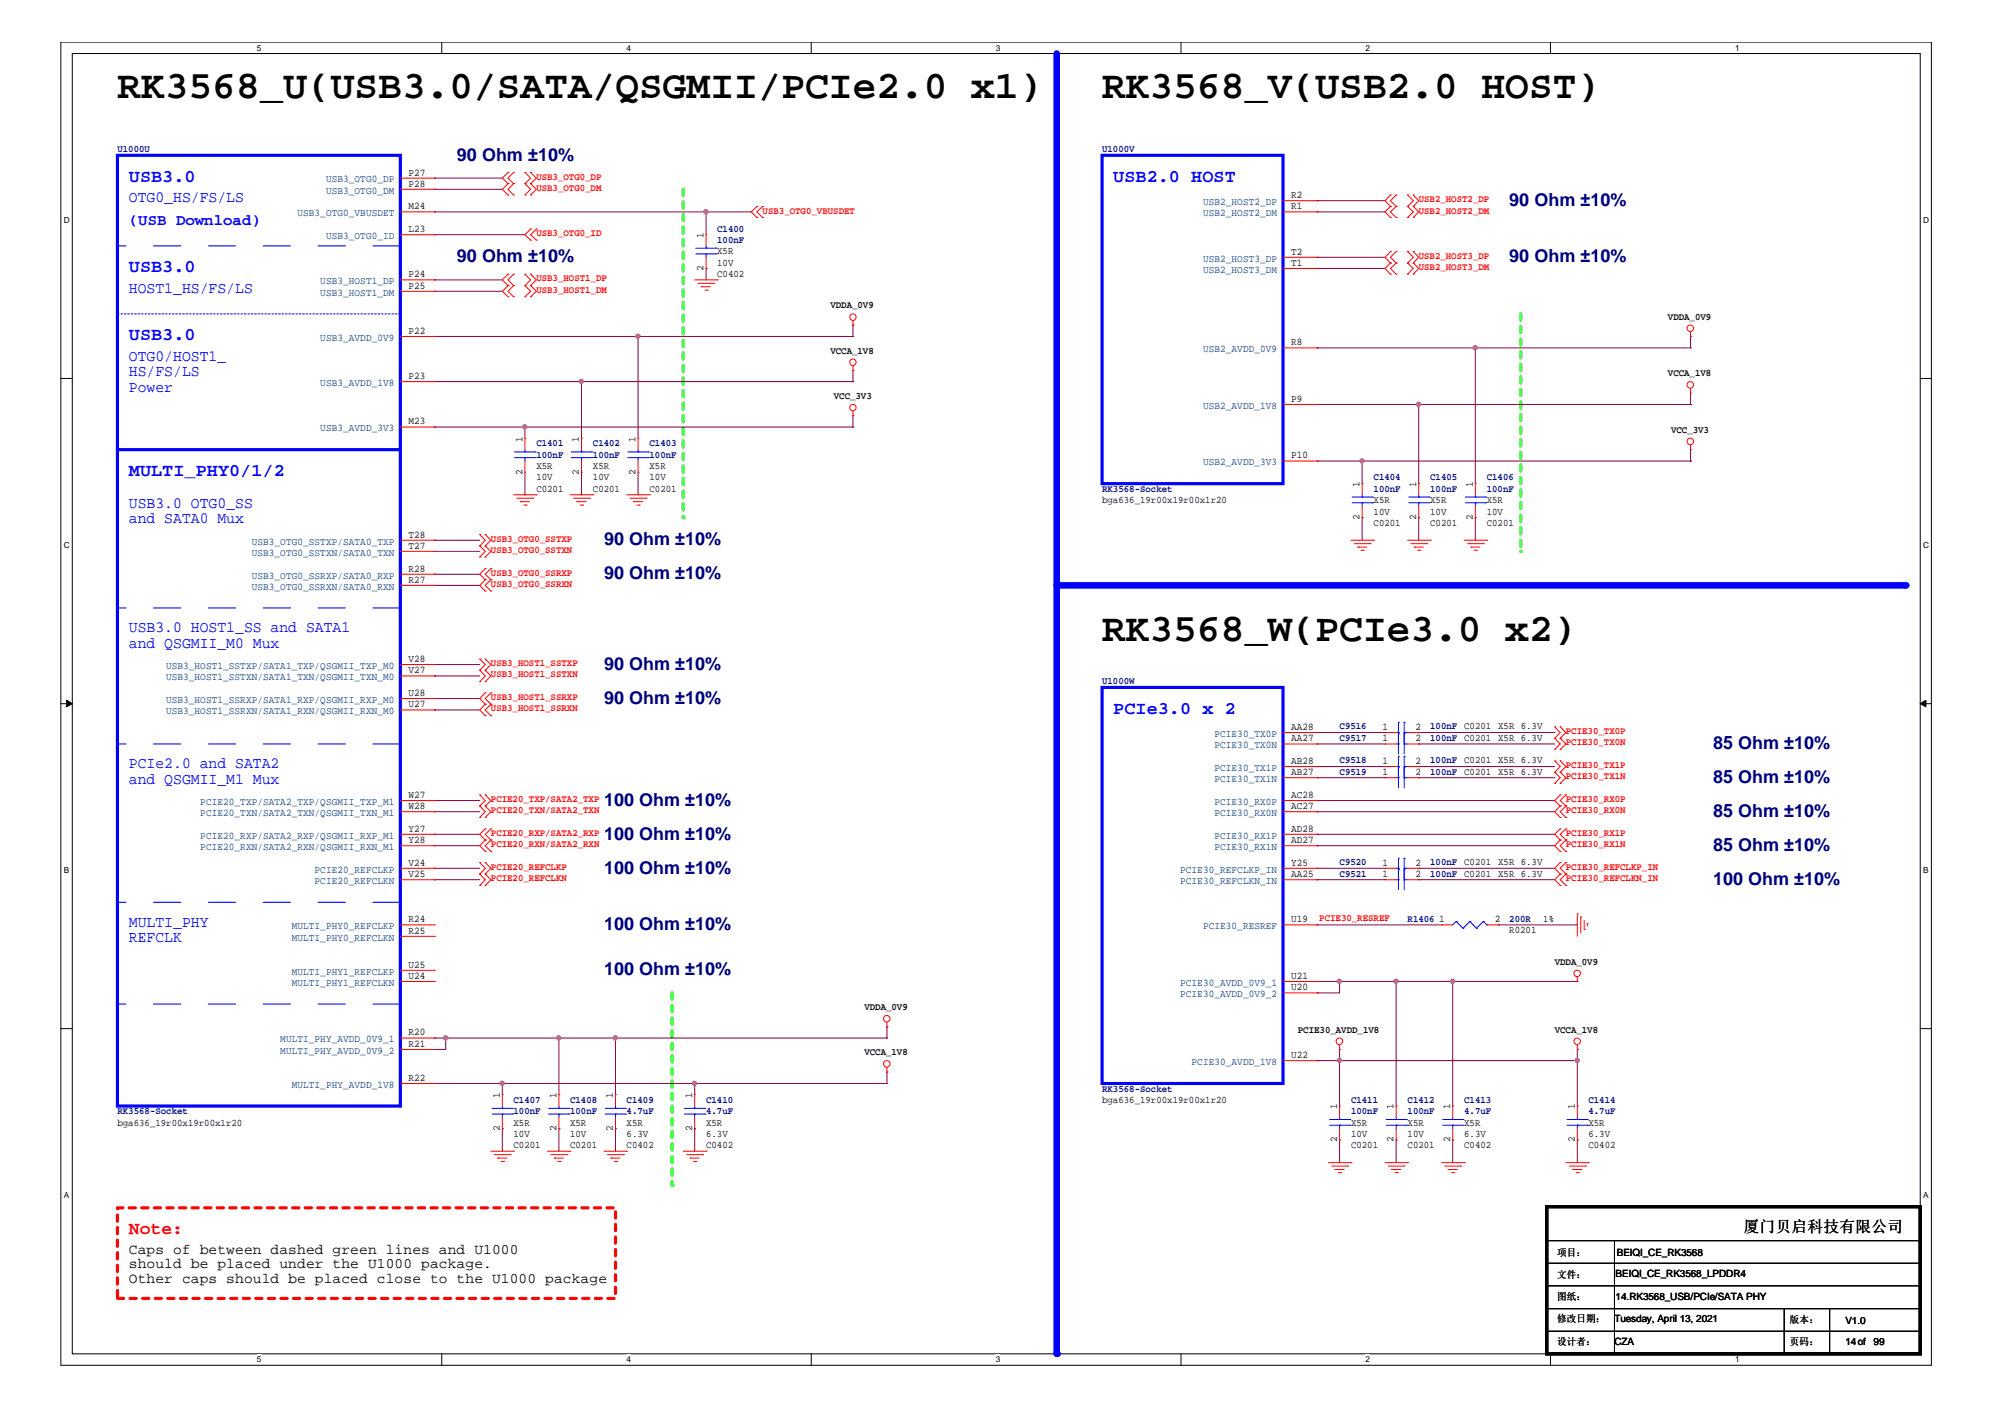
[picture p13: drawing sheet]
<svg xmlns="http://www.w3.org/2000/svg" width="297mm" height="210mm" viewBox="0 0 297 210" stroke-linecap="round" stroke-linejoin="round" font-family="sans-serif">
<defs><g id="words">
<g font-size="5.8">
<text x="17.4" y="14.6">RK3568_U(USB3.0/SATA/QSGMII/PCIe2.0 x1)</text>
<text x="163.3" y="14.6">RK3568_V(USB2.0 HOST)</text>
<text x="163.3" y="95">RK3568_W(PCIe3.0 x2)</text>
</g>
<g font-size="2.7" fill="#000080">
<text x="67.7" y="23.8">90 Ohm ±10%</text>
<text x="223.6" y="30.5">90 Ohm ±10%</text>
<text x="67.7" y="38.9">90 Ohm ±10%</text>
<text x="223.6" y="38.9">90 Ohm ±10%</text>
<text x="89.5" y="80.8">90 Ohm ±10%</text>
<text x="89.5" y="85.8">90 Ohm ±10%</text>
<text x="89.5" y="99.2">90 Ohm ±10%</text>
<text x="89.5" y="104.3">90 Ohm ±10%</text>
<text x="253.8" y="111">85 Ohm ±10%</text>
<text x="89.5" y="119.4">100 Ohm ±10%</text>
<text x="253.8" y="116">85 Ohm ±10%</text>
<text x="89.5" y="124.4">100 Ohm ±10%</text>
<text x="253.8" y="121">85 Ohm ±10%</text>
<text x="89.5" y="129.4">100 Ohm ±10%</text>
<text x="253.8" y="126">85 Ohm ±10%</text>
<text x="253.8" y="131.1">100 Ohm ±10%</text>
<text x="89.5" y="137.8">100 Ohm ±10%</text>
<text x="89.5" y="144.5">100 Ohm ±10%</text>
</g>
<g font-size="2.7" fill="#00f">
<text x="19.1" y="26.9">USB3.0</text>
<text x="164.9" y="26.9">USB2.0 HOST</text>
<text x="19.1" y="40.4">USB3.0</text>
<text x="19.1" y="50.4">USB3.0</text>
<text x="19.1" y="70.5">MULTI_PHY0/1/2</text>
<text x="164.9" y="105.7">PCIe3.0 x 2</text>
</g>
<text font-size="2.7" fill="#f00" x="19.1" y="182.9">Note:</text>
<g font-size="2.3" fill="#00f">
<text x="19.1" y="29.9">OTG0_HS/FS/LS</text>
<text x="19.1" y="33.3">(USB Download)</text>
<text x="19.1" y="43.4">HOST1_HS/FS/LS</text>
<text x="19.1" y="53.4">OTG0/HOST1_</text>
<text x="19.1" y="55.8">HS/FS/LS</text>
<text x="19.1" y="58.1">Power</text>
<text x="19.1" y="75.2">USB3.0 OTG0_SS</text>
<text x="19.1" y="77.5">and SATA0 Mux</text>
<text x="19.1" y="93.7">USB3.0 HOST1_SS and SATA1</text>
<text x="19.1" y="96">and QSGMII_M0 Mux</text>
<text x="19.1" y="113.8">PCIe2.0 and SATA2</text>
<text x="19.1" y="116.1">and QSGMII_M1 Mux</text>
<text x="19.1" y="137.3">MULTI_PHY</text>
<text x="19.1" y="139.6">REFCLK</text>
</g>
<text font-size="2.3" x="258.3" y="182.4">厦门贝启科技有限公司</text>
<g font-size="2.2">
<text x="19.1" y="185.7">Caps of between dashed green lines and U1000</text>
<text x="19.1" y="187.9">should be placed under the U1000 package.</text>
<text x="19.1" y="190">Other caps should be placed close to the U1000 package</text>
</g>
<g font-size="1.5" fill="#000080">
<text x="17.4" y="22.6">U1000U</text>
<text x="163.3" y="22.6">U1000V</text>
<text x="106.3" y="34.3">C1400</text>
<text x="106.3" y="36">100nF</text>
<text x="79.5" y="66.1">C1401</text>
<text x="79.5" y="67.8">100nF</text>
<text x="87.8" y="66.1">C1402</text>
<text x="87.8" y="67.8">100nF</text>
<text x="96.2" y="66.1">C1403</text>
<text x="96.2" y="67.8">100nF</text>
<text x="203.5" y="71.2">C1404</text>
<text x="211.9" y="71.2">C1405</text>
<text x="220.3" y="71.2">C1406</text>
<text x="163.3" y="72.9">RK3568-Socket</text>
<text x="203.5" y="72.9">100nF</text>
<text x="211.9" y="72.9">100nF</text>
<text x="220.3" y="72.9">100nF</text>
<text x="163.3" y="101.4">U1000W</text>
<text x="198.5" y="108">C9516</text>
<text x="198.5" y="109.7">C9517</text>
<text x="198.5" y="113.1">C9518</text>
<text x="211.9" y="108">100nF C0201 X5R 6.3V</text>
<text x="211.9" y="109.7">100nF C0201 X5R 6.3V</text>
<text x="211.9" y="113.1">100nF C0201 X5R 6.3V</text>
<text x="198.5" y="114.8">C9519</text>
<text x="211.9" y="114.8">100nF C0201 X5R 6.3V</text>
<text x="198.5" y="128.2">C9520</text>
<text x="198.5" y="129.9">C9521</text>
<text x="211.9" y="128.2">100nF C0201 X5R 6.3V</text>
<text x="211.9" y="129.9">100nF C0201 X5R 6.3V</text>
<text x="208.5" y="136.6">R1406</text>
<text x="223.6" y="136.6">200R</text>
<text x="163.3" y="161.7">RK3568-Socket</text>
<text x="17.4" y="165.1">RK3568-Socket</text>
<text x="76.1" y="163.4">C1407</text>
<text x="76.1" y="165.1">100nF</text>
<text x="84.5" y="163.4">C1408</text>
<text x="84.5" y="165.1">100nF</text>
<text x="92.8" y="163.4">C1409</text>
<text x="92.8" y="165.1">4.7uF</text>
<text x="104.6" y="163.4">C1410</text>
<text x="104.6" y="165.1">4.7uF</text>
<text x="200.2" y="163.4">C1411</text>
<text x="200.2" y="165.1">100nF</text>
<text x="208.5" y="163.4">C1412</text>
<text x="208.5" y="165.1">100nF</text>
<text x="216.9" y="163.4">C1413</text>
<text x="216.9" y="165.1">4.7uF</text>
<text x="235.3" y="163.4">C1414</text>
<text x="235.3" y="165.1">4.7uF</text>
</g>
<g font-size="1.5" fill="#004080">
<text x="48.3" y="27">USB3_OTG0_DP</text>
<text x="48.3" y="28.7">USB3_OTG0_DM</text>
<text x="44.1" y="32">USB3_OTG0_VBUSDET</text>
<text x="48.3" y="35.4">USB3_OTG0_ID</text>
<text x="178.2" y="30.4">USB2_HOST2_DP</text>
<text x="178.2" y="32">USB2_HOST2_DM</text>
<text x="178.2" y="38.7">USB2_HOST3_DP</text>
<text x="178.2" y="40.4">USB2_HOST3_DM</text>
<text x="47.5" y="42.1">USB3_HOST1_DP</text>
<text x="47.5" y="43.8">USB3_HOST1_DM</text>
<text x="47.5" y="50.5">USB3_AVDD_0V9</text>
<text x="178.2" y="52.2">USB2_AVDD_0V9</text>
<text x="47.5" y="57.2">USB3_AVDD_1V8</text>
<text x="47.5" y="63.9">USB3_AVDD_3V3</text>
<text x="178.2" y="60.6">USB2_AVDD_1V8</text>
<text x="178.2" y="68.9">USB2_AVDD_3V3</text>
<text x="37.3" y="80.7">USB3_OTG0_SSTXP/SATA0_TXP</text>
<text x="37.3" y="82.3">USB3_OTG0_SSTXN/SATA0_TXN</text>
<text x="37.3" y="85.7">USB3_OTG0_SSRXP/SATA0_RXP</text>
<text x="37.3" y="87.3">USB3_OTG0_SSRXN/SATA0_RXN</text>
<text x="24.6" y="99.1">USB3_HOST1_SSTXP/SATA1_TXP/QSGMII_TXP_M0</text>
<text x="24.6" y="100.8">USB3_HOST1_SSTXN/SATA1_TXN/QSGMII_TXN_M0</text>
<text x="24.6" y="104.1">USB3_HOST1_SSRXP/SATA1_RXP/QSGMII_RXP_M0</text>
<text x="24.6" y="105.8">USB3_HOST1_SSRXN/SATA1_RXN/QSGMII_RXN_M0</text>
<text x="179.9" y="109.1">PCIE30_TX0P</text>
<text x="179.9" y="110.8">PCIE30_TX0N</text>
<text x="29.7" y="119.2">PCIE20_TXP/SATA2_TXP/QSGMII_TXP_M1</text>
<text x="179.9" y="114.2">PCIE30_TX1P</text>
<text x="179.9" y="115.8">PCIE30_TX1N</text>
<text x="179.9" y="119.2">PCIE30_RX0P</text>
<text x="29.7" y="120.9">PCIE20_TXN/SATA2_TXN/QSGMII_TXN_M1</text>
<text x="29.7" y="124.2">PCIE20_RXP/SATA2_RXP/QSGMII_RXP_M1</text>
<text x="29.7" y="125.9">PCIE20_RXN/SATA2_RXN/QSGMII_RXN_M1</text>
<text x="179.9" y="120.9">PCIE30_RX0N</text>
<text x="179.9" y="124.2">PCIE30_RX1P</text>
<text x="179.9" y="125.9">PCIE30_RX1N</text>
<text x="46.6" y="129.3">PCIE20_REFCLKP</text>
<text x="46.6" y="131">PCIE20_REFCLKN</text>
<text x="174.8" y="129.3">PCIE30_REFCLKP_IN</text>
<text x="174.8" y="131">PCIE30_REFCLKN_IN</text>
<text x="43.2" y="137.6">MULTI_PHY0_REFCLKP</text>
<text x="178.2" y="137.6">PCIE30_RESREF</text>
<text x="43.2" y="139.3">MULTI_PHY0_REFCLKN</text>
<text x="43.2" y="144.4">MULTI_PHY1_REFCLKP</text>
<text x="43.2" y="146">MULTI_PHY1_REFCLKN</text>
<text x="174.8" y="146">PCIE30_AVDD_0V9_1</text>
<text x="174.8" y="147.7">PCIE30_AVDD_0V9_2</text>
<text x="41.5" y="154.4">MULTI_PHY_AVDD_0V9_1</text>
<text x="41.5" y="156.1">MULTI_PHY_AVDD_0V9_2</text>
<text x="43.2" y="161.1">MULTI_PHY_AVDD_1V8</text>
<text x="176.5" y="157.7">PCIE30_AVDD_1V8</text>
</g>
<g font-size="1.5">
<text x="60.5" y="26">P27</text>
<text x="60.5" y="27.7">P28</text>
<text x="191.3" y="29.4">R2</text>
<text x="60.5" y="31">M24</text>
<text x="60.5" y="34.4">L23</text>
<text x="104.2" y="35.2" transform="rotate(-90 104.2 35.2)">1</text>
<text x="191.3" y="31">R1</text>
<text x="60.5" y="41.1">P24</text>
<text x="104.2" y="40.1" transform="rotate(-90 104.2 40.1)">2</text>
<text x="106.3" y="41">C0402</text>
<text x="106.3" y="37.6">X5R</text>
<text x="106.3" y="39.3">10V</text>
<text x="191.3" y="37.7">T2</text>
<text x="191.3" y="39.4">T1</text>
<text x="60.5" y="42.8">P25</text>
<text x="123" y="45.7">VDDA_0V9</text>
<text x="247.1" y="47.4">VDDA_0V9</text>
<text x="60.5" y="49.5">P22</text>
<text x="123" y="52.4">VCCA_1V8</text>
<text x="191.3" y="51.2">R8</text>
<text x="60.5" y="56.1">P23</text>
<text x="123.5" y="59.1">VCC_3V3</text>
<text x="191.3" y="59.5">P9</text>
<text x="247.1" y="55.8">VCCA_1V8</text>
<text x="60.5" y="62.9">M23</text>
<text x="77.4" y="65.4" transform="rotate(-90 77.4 65.4)">1</text>
<text x="85.8" y="65.4" transform="rotate(-90 85.8 65.4)">1</text>
<text x="94.1" y="65.4" transform="rotate(-90 94.1 65.4)">1</text>
<text x="247.6" y="64.1">VCC_3V3</text>
<text x="77.4" y="70.3" transform="rotate(-90 77.4 70.3)">2</text>
<text x="79.5" y="69.5">X5R</text>
<text x="79.5" y="71.2">10V</text>
<text x="85.8" y="70.3" transform="rotate(-90 85.8 70.3)">2</text>
<text x="87.8" y="69.5">X5R</text>
<text x="87.8" y="71.2">10V</text>
<text x="94.1" y="70.3" transform="rotate(-90 94.1 70.3)">2</text>
<text x="96.2" y="69.5">X5R</text>
<text x="96.2" y="71.2">10V</text>
<text x="191.3" y="67.9">P10</text>
<text x="79.5" y="72.9">C0201</text>
<text x="87.8" y="72.9">C0201</text>
<text x="96.2" y="72.9">C0201</text>
<text x="163.3" y="74.5">bga636_19r00x19r00x1r20</text>
<text x="201.4" y="77" transform="rotate(-90 201.4 77)">2</text>
<text x="201.4" y="72.1" transform="rotate(-90 201.4 72.1)">1</text>
<text x="203.5" y="77.9">C0201</text>
<text x="203.5" y="74.5">X5R</text>
<text x="203.5" y="76.2">10V</text>
<text x="209.8" y="77" transform="rotate(-90 209.8 77)">2</text>
<text x="209.8" y="72.1" transform="rotate(-90 209.8 72.1)">1</text>
<text x="211.9" y="77.9">C0201</text>
<text x="211.9" y="74.5">X5R</text>
<text x="211.9" y="76.2">10V</text>
<text x="218.2" y="77" transform="rotate(-90 218.2 77)">2</text>
<text x="218.2" y="72.1" transform="rotate(-90 218.2 72.1)">1</text>
<text x="220.3" y="77.9">C0201</text>
<text x="220.3" y="74.5">X5R</text>
<text x="220.3" y="76.2">10V</text>
<text x="60.5" y="79.6">T28</text>
<text x="60.5" y="81.3">T27</text>
<text x="60.5" y="84.7">R28</text>
<text x="60.5" y="86.3">R27</text>
<text x="60.5" y="98.1">V28</text>
<text x="60.5" y="99.8">V27</text>
<text x="60.5" y="103.1">U28</text>
<text x="60.5" y="104.8">U27</text>
<text x="191.3" y="108.1">AA28</text>
<text x="191.3" y="109.8">AA27</text>
<text x="191.3" y="113.2">AB28</text>
<text x="204.8" y="108.1">1</text>
<text x="204.8" y="109.8">1</text>
<text x="204.8" y="113.2">1</text>
<text x="209.7" y="108.1">2</text>
<text x="209.7" y="109.8">2</text>
<text x="209.7" y="113.2">2</text>
<text x="60.5" y="118.2">W27</text>
<text x="60.5" y="119.9">W28</text>
<text x="191.3" y="114.8">AB27</text>
<text x="191.3" y="118.2">AC28</text>
<text x="191.3" y="119.9">AC27</text>
<text x="204.8" y="114.8">1</text>
<text x="209.7" y="114.8">2</text>
<text x="60.5" y="123.2">Y27</text>
<text x="60.5" y="124.9">Y28</text>
<text x="191.3" y="123.2">AD28</text>
<text x="191.3" y="124.9">AD27</text>
<text x="60.5" y="128.2">V24</text>
<text x="60.5" y="129.9">V25</text>
<text x="191.3" y="128.2">Y25</text>
<text x="191.3" y="129.9">AA25</text>
<text x="204.8" y="128.2">1</text>
<text x="204.8" y="129.9">1</text>
<text x="209.7" y="128.2">2</text>
<text x="209.7" y="129.9">2</text>
<text x="60.5" y="136.6">R24</text>
<text x="191.3" y="136.6">U19</text>
<text x="213.2" y="136.6">1</text>
<text x="221.4" y="136.6">2</text>
<text x="228.6" y="136.6">1%</text>
<text x="60.5" y="138.3">R25</text>
<text x="60.5" y="143.4">U25</text>
<text x="223.6" y="138.2">R0201</text>
<text x="230.3" y="142.9">VDDA_0V9</text>
<text x="60.5" y="145">U24</text>
<text x="128.1" y="149.6">VDDA_0V9</text>
<text x="191.3" y="145">U21</text>
<text x="191.3" y="146.7">U20</text>
<text x="60.5" y="155.1">R21</text>
<text x="60.5" y="153.4">R20</text>
<text x="192.3" y="153">PCIE30_AVDD_1V8</text>
<text x="230.3" y="153">VCCA_1V8</text>
<text x="60.5" y="160.1">R22</text>
<text x="128.1" y="156.4">VCCA_1V8</text>
<text x="191.3" y="156.7">U22</text>
<text x="17.4" y="166.7">bga636_19r00x19r00x1r20</text>
<text x="74" y="167.5" transform="rotate(-90 74 167.5)">2</text>
<text x="74" y="162.7" transform="rotate(-90 74 162.7)">1</text>
<text x="76.1" y="166.7">X5R</text>
<text x="82.4" y="167.5" transform="rotate(-90 82.4 167.5)">2</text>
<text x="82.4" y="162.7" transform="rotate(-90 82.4 162.7)">1</text>
<text x="84.5" y="166.7">X5R</text>
<text x="90.8" y="167.5" transform="rotate(-90 90.8 167.5)">2</text>
<text x="90.8" y="162.7" transform="rotate(-90 90.8 162.7)">1</text>
<text x="92.8" y="166.7">X5R</text>
<text x="102.5" y="167.5" transform="rotate(-90 102.5 167.5)">2</text>
<text x="102.5" y="162.7" transform="rotate(-90 102.5 162.7)">1</text>
<text x="104.6" y="166.7">X5R</text>
<text x="163.3" y="163.4">bga636_19r00x19r00x1r20</text>
<text x="198.1" y="164.3" transform="rotate(-90 198.1 164.3)">1</text>
<text x="200.2" y="166.7">X5R</text>
<text x="206.5" y="164.3" transform="rotate(-90 206.5 164.3)">1</text>
<text x="208.5" y="166.7">X5R</text>
<text x="214.8" y="164.3" transform="rotate(-90 214.8 164.3)">1</text>
<text x="216.9" y="166.7">X5R</text>
<text x="233.3" y="164.3" transform="rotate(-90 233.3 164.3)">1</text>
<text x="235.3" y="166.7">X5R</text>
<text x="76.1" y="170.1">C0201</text>
<text x="76.1" y="168.4">10V</text>
<text x="84.5" y="170.1">C0201</text>
<text x="84.5" y="168.4">10V</text>
<text x="92.8" y="170.1">C0402</text>
<text x="92.8" y="168.4">6.3V</text>
<text x="104.6" y="170.1">C0402</text>
<text x="104.6" y="168.4">6.3V</text>
<text x="198.1" y="169.2" transform="rotate(-90 198.1 169.2)">2</text>
<text x="200.2" y="170.1">C0201</text>
<text x="200.2" y="168.4">10V</text>
<text x="206.5" y="169.2" transform="rotate(-90 206.5 169.2)">2</text>
<text x="208.5" y="170.1">C0201</text>
<text x="208.5" y="168.4">10V</text>
<text x="214.8" y="169.2" transform="rotate(-90 214.8 169.2)">2</text>
<text x="216.9" y="170.1">C0402</text>
<text x="216.9" y="168.4">6.3V</text>
<text x="233.3" y="169.2" transform="rotate(-90 233.3 169.2)">2</text>
<text x="235.3" y="170.1">C0402</text>
<text x="235.3" y="168.4">6.3V</text>
<text x="230.7" y="186">项目：</text>
<text x="239.5" y="186">BEIQI_CE_RK3568</text>
<text x="230.7" y="189.3">文件：</text>
<text x="239.4" y="189.2">BEIQI_CE_RK3568_LPDDR4</text>
<text x="230.7" y="195.8">修改日期：</text>
<text x="230.7" y="192.5">图纸：</text>
<text x="239.2" y="195.8">Tuesday, April 13, 2021</text>
<text x="239.4" y="192.5">14.RK3568_USB/PCIe/SATA PHY</text>
<text x="265.2" y="196">版本：</text>
<text x="273.4" y="196.2">V1.0</text>
<text x="230.7" y="199.2">设计者：</text>
<text x="239.2" y="199.2">CZA</text>
<text x="265.2" y="199.2">页码：</text>
<text x="273.4" y="199.2">14of</text>
<text x="277.6" y="199.2">99</text>
</g>
<g font-size="1.5" fill="#f00">
<text x="79.5" y="26.6">USB3_OTG0_DP</text>
<text x="79.5" y="28.3">USB3_OTG0_DM</text>
<text x="210.2" y="29.9">USB2_HOST2_DP</text>
<text x="79.5" y="35">USB3_OTG0_ID</text>
<text x="113" y="31.6">USB3_OTG0_VBUSDET</text>
<text x="210.2" y="31.6">USB2_HOST2_DM</text>
<text x="79.5" y="41.7">USB3_HOST1_DP</text>
<text x="210.2" y="38.3">USB2_HOST3_DP</text>
<text x="210.2" y="40">USB2_HOST3_DM</text>
<text x="79.5" y="43.4">USB3_HOST1_DM</text>
<text x="72.7" y="80.2">USB3_OTG0_SSTXP</text>
<text x="72.7" y="81.9">USB3_OTG0_SSTXN</text>
<text x="72.7" y="85.3">USB3_OTG0_SSRXP</text>
<text x="72.7" y="86.9">USB3_OTG0_SSRXN</text>
<text x="72.7" y="98.7">USB3_HOST1_SSTXP</text>
<text x="72.7" y="100.3">USB3_HOST1_SSTXN</text>
<text x="72.7" y="103.7">USB3_HOST1_SSRXP</text>
<text x="72.7" y="105.4">USB3_HOST1_SSRXN</text>
<text x="232" y="108.7">PCIE30_TX0P</text>
<text x="232" y="110.4">PCIE30_TX0N</text>
<text x="232" y="113.8">PCIE30_TX1P</text>
<text x="72.7" y="118.8">PCIE20_TXP/SATA2_TXP</text>
<text x="232" y="115.5">PCIE30_TX1N</text>
<text x="232" y="118.8">PCIE30_RX0P</text>
<text x="72.7" y="120.5">PCIE20_TXN/SATA2_TXN</text>
<text x="72.7" y="123.8">PCIE20_RXP/SATA2_RXP</text>
<text x="72.7" y="125.5">PCIE20_RXN/SATA2_RXN</text>
<text x="232" y="120.5">PCIE30_RX0N</text>
<text x="232" y="123.8">PCIE30_RX1P</text>
<text x="232" y="125.5">PCIE30_RX1N</text>
<text x="72.7" y="128.8">PCIE20_REFCLKP</text>
<text x="72.7" y="130.5">PCIE20_REFCLKN</text>
<text x="232" y="128.8">PCIE30_REFCLKP_IN</text>
<text x="232" y="130.5">PCIE30_REFCLKN_IN</text>
<text x="195.5" y="136.5">PCIE30_RESREF</text>
</g>
<g font-size="1.2">
<text x="38.1" y="7.5">5</text>
<text x="92.8" y="7.5">4</text>
<text x="147.5" y="7.5">3</text>
<text x="202.3" y="7.5">2</text>
<text x="257" y="7.5">1</text>
<text x="9.4" y="33.1">D</text>
<text x="284.9" y="33.1">D</text>
<text x="9.4" y="81.2">C</text>
<text x="284.9" y="81.2">C</text>
<text x="9.4" y="129.4">B</text>
<text x="284.9" y="129.4">B</text>
<text x="9.4" y="177.5">A</text>
<text x="284.9" y="177.5">A</text>
<text x="38.1" y="201.8">5</text>
<text x="92.8" y="201.8">4</text>
<text x="147.5" y="201.8">3</text>
<text x="202.3" y="201.8">2</text>
<text x="257" y="201.8">1</text>
</g>
</g></defs>
<path d="M9 6.2h277.1v196h-277.1zM10.7 7.9h273.8v192.6h-273.8z" fill="none" stroke="#000" stroke-width=".15"/>
<g fill="#fff">
<path d="M38.1 6.4h.6v1.4h-.6z"/>
<path d="M38.1 200.7h.6v1.4h-.6z"/>
</g>
<path d="M65.4 6.2v1.7M65.4 200.5v1.7" fill="none" stroke="#000" stroke-width=".15"/>
<g fill="#fff">
<path d="M92.8 6.4h.6v1.4h-.6z"/>
<path d="M92.8 200.7h.6v1.4h-.6z"/>
</g>
<path d="M120.2 6.2v1.7M120.2 200.5v1.7" fill="none" stroke="#000" stroke-width=".15"/>
<g fill="#fff">
<path d="M147.5 6.4h.7v1.4h-.7z"/>
<path d="M147.5 200.7h.7v1.4h-.7z"/>
</g>
<path d="M175 6.2v1.7M175 200.5v1.7" fill="none" stroke="#000" stroke-width=".15"/>
<g fill="#fff">
<path d="M202.3 6.4h.6v1.4h-.6z"/>
<path d="M202.3 200.7h.6v1.4h-.6z"/>
</g>
<path d="M229.7 6.2v1.7M229.7 200.5v1.7" fill="none" stroke="#000" stroke-width=".15"/>
<g fill="#fff">
<path d="M257 6.4h.7v1.4h-.7z"/>
<path d="M257 200.7h.7v1.4h-.7z"/>
<path d="M9.4 31.9h.9v1.4h-.9z"/>
<path d="M284.9 31.9h.9v1.4h-.9z"/>
<path d="M9.4 80.1h.9v1.4h-.9z"/>
<path d="M284.9 80.1h.9v1.4h-.9z"/>
</g>
<path d="M9 56.1h1.7M284.5 56.1h1.7" fill="none" stroke="#000" stroke-width=".15"/>
<g fill="#fff">
<path d="M9.4 128.2h.8v1.4h-.8z"/>
<path d="M284.9 128.2h.8v1.4h-.8z"/>
</g>
<path d="M9 104.2h1.7M284.5 104.2h1.7" fill="none" stroke="#000" stroke-width=".15"/>
<g fill="#000" stroke="#000" stroke-width=".15">
<path d="M9.9 103.7l.8 .5-.8 .5z" fill-rule="evenodd"/>
<path d="M284.5 104.2l.8-.5v1z" fill-rule="evenodd"/>
</g>
<g fill="#fff">
<path d="M9.4 176.4h.8v1.4h-.8z"/>
<path d="M284.9 176.4h.8v1.4h-.8z"/>
</g>
<path d="M9 152.4h1.7M284.5 152.4h1.7" fill="none" stroke="#000" stroke-width=".15"/>
<path d="M156.5 7.9v192.6" fill="none" stroke="#00f" stroke-width=".97"/>
<circle cx="156.5" cy="200.5" r=".49" fill="#00f"/>
<path d="M156.5 86.7h125.8" fill="none" stroke="#00f" stroke-width=".97"/>
<circle cx="282.3" cy="86.7" r=".49" fill="#00f"/>
<path d="M101.2 28v48.7" fill="none" stroke="#0f0" stroke-width=".47" stroke-dasharray=".9 .9"/>
<circle cx="101.2" cy="76.7" r=".23" fill="#0f0" stroke-dasharray=".9 .9"/>
<path d="M99.6 147.1v28.5" fill="none" stroke="#0f0" stroke-width=".47" stroke-dasharray=".9 .9"/>
<circle cx="99.6" cy="175.6" r=".23" fill="#0f0" stroke-dasharray=".9 .9"/>
<path d="M225.3 46.5v35.2" fill="none" stroke="#0f0" stroke-width=".47" stroke-dasharray=".9 .9"/>
<circle cx="225.3" cy="81.7" r=".23" fill="#0f0" stroke-dasharray=".9 .9"/>
<path d="M17.4 178.9h73.8v13.4h-73.8z" fill="none" stroke="#f00" stroke-width=".47" stroke-dasharray=".9 .9"/>
<g fill="none" stroke="#800040" stroke-width=".15">
<path d="M64.3 26.4h.1M64.3 28h.1M64.3 31.4h.1M64.3 34.8h.1M64.3 26.4h10.1M64.3 28h10.1M64.3 31.4h47M64.3 34.8h13.5M104.6 31.4h.1M104.6 39.8h.1M104.6 31.4v3.4M104.6 39.8v1.7"/>
<path d="M195.1 29.7h.1M195.1 31.4h.1M195.1 38.1h.1M195.1 39.8h.1M195.1 31.4h10.1M195.1 29.7h10.1M195.1 38.1h10.1M195.1 39.8h10.1M64.3 43.2h.1M64.3 41.5h.1M64.3 56.5h.1M64.3 49.8h.1"/>
<path d="M64.3 43.2h10.1M64.3 41.5h10.1M64.3 56.5h62.1M64.3 49.8h62.1M86.1 56.5h.1M86.1 56.5v8.4M94.5 49.8h.1M94.5 49.8v15.1M126.4 56.5h.1M126.4 49.8h.1M126.4 48.1h.1M126.4 54.9h.1"/>
<path d="M126.4 48.1v1.7M126.4 54.9v1.6M195.1 59.9h.1M195.1 51.5h.1M195.1 59.9h55.3M195.1 51.5h55.3M210.2 59.9h.1M210.2 59.9v11.7M218.6 51.5h.1M218.6 51.5v20.1M250.4 59.9h.1M250.4 51.5h.1"/>
<path d="M250.4 49.8h.1M250.4 49.8v1.7M250.4 58.2v1.7M64.3 63.3h.1M64.3 63.3h62.1M77.8 63.3h.1M77.8 73.3h.1M77.8 63.3v1.6M77.8 69.9v3.4M86.1 73.3h.1M86.1 69.9v3.4M94.5 73.3h.1"/>
<path d="M94.5 69.9v3.4M126.4 63.3h.1M126.4 61.6h.1M126.4 61.6v1.7M195.1 68.3h.1M195.1 68.3h55.3M201.8 68.3h.1M201.8 76.7h.1M201.8 68.3v3.3M201.8 76.7v3.3M210.2 76.7h.1M210.2 76.7v3.3"/>
<path d="M218.6 76.7h.1M218.6 76.7v3.3M250.4 68.3h.1M250.4 66.6v1.7M64.3 80h.1M64.3 81.7h.1M64.3 85.1h.1M64.3 86.7h.1M64.3 98.4h.1M64.3 80h6.8M64.3 81.7h6.8M64.3 85.1h6.8"/>
<path d="M64.3 86.7h6.8M64.3 98.4h6.8M64.3 100.1h.1M64.3 103.5h.1M64.3 105.2h.1M64.3 118.6h.1M64.3 118.6h6.8M64.3 100.1h6.8M64.3 103.5h6.8M64.3 105.2h6.8M195.1 118.6h.1M195.1 108.5h.1"/>
<path d="M195.1 110.2h.1M195.1 113.6h.1M195.1 115.2h.1M195.1 118.6h35.2M195.1 108.5h10.1M195.1 110.2h10.1M195.1 113.6h10.1M195.1 115.2h10.1M210.2 108.5h.1M210.2 110.2h.1M210.2 113.6h.1M210.2 115.2h.1"/>
<path d="M210.2 108.5h20.1M210.2 110.2h20.1M210.2 113.6h20.1M210.2 115.2h20.1M64.3 120.2h.1M64.3 123.6h.1M64.3 125.3h.1M64.3 128.6h.1M64.3 130.3h.1M64.3 120.2h6.8M64.3 123.6h6.8M64.3 125.3h6.8"/>
<path d="M64.3 128.6h6.8M64.3 130.3h6.8M195.1 120.2h.1M195.1 123.6h.1M195.1 125.3h.1M195.1 137h.1M195.1 128.6h.1M195.1 130.3h.1M195.1 120.2h35.2M195.1 123.6h35.2M195.1 125.3h35.2M195.1 137h18.5"/>
<path d="M195.1 128.6h10.1M195.1 130.3h10.1M210.2 128.6h.1M210.2 130.3h.1M210.2 128.6h20.1M210.2 130.3h20.1M222 137h.1M222 137h11.7M64.3 153.8h.1M64.3 155.5h.1M64.3 153.8h67.1M66 153.8h.1"/>
<path d="M66 153.8v1.7h-1.7M82.8 153.8h.1M82.8 153.8v8.4M91.2 153.8h.1M91.2 153.8v8.4M131.4 153.8h.1M131.4 152.1h.1M131.4 158.8h.1M131.4 152.1v1.7M131.4 158.8v1.7M195.1 157.1h.1M195.1 145.4h.1"/>
<path d="M195.1 147.1h.1M195.1 157.1h38.6M195.1 145.4h38.6M198.5 145.4h.1M198.5 155.5h.1M198.5 157.1h.1M198.5 145.4v1.7h-3.4M198.5 155.5v8.3M206.8 145.4h.1M206.8 145.4v18.4M215.2 145.4h.1M215.2 145.4v18.4"/>
<path d="M233.7 155.5h.1M233.7 157.1h.1M233.7 155.5v8.3M64.3 160.5h.1M64.3 160.5h67.1M74.4 160.5h.1M74.4 167.2h.1M74.4 160.5v1.7M74.4 167.2v3.3M82.8 167.2h.1M82.8 167.2v3.3M91.2 167.2h.1"/>
<path d="M91.2 167.2v3.3M102.9 160.5h.1M102.9 167.2h.1M102.9 160.5v1.7M102.9 167.2v3.3M131.4 160.5h.1M198.5 168.9h.1M198.5 168.9v3.3M206.8 168.9h.1M206.8 168.9v3.3M215.2 168.9h.1M215.2 168.9v3.3"/>
<path d="M233.7 168.9h.1M233.7 168.9v3.3"/>
</g>
<g fill="#f0f" stroke="#f0f" stroke-width=".15">
<circle cx="82.8" cy="153.7" r=".32"/>
<circle cx="91.2" cy="153.7" r=".32"/>
<circle cx="104.6" cy="31.4" r=".32"/>
<circle cx="74.4" cy="160.5" r=".32"/>
<circle cx="102.9" cy="160.5" r=".32"/>
<circle cx="94.5" cy="49.8" r=".32"/>
<circle cx="86.1" cy="56.5" r=".32"/>
<circle cx="77.7" cy="63.2" r=".32"/>
<circle cx="206.8" cy="145.4" r=".32"/>
<circle cx="198.4" cy="145.4" r=".32"/>
<circle cx="210.2" cy="59.9" r=".32"/>
<circle cx="218.5" cy="51.5" r=".32"/>
<circle cx="201.8" cy="68.3" r=".32"/>
<circle cx="215.2" cy="145.4" r=".32"/>
<circle cx="66" cy="153.7" r=".32"/>
<circle cx="198.4" cy="157.1" r=".32"/>
<circle cx="233.7" cy="157.1" r=".32"/>
</g>
<g fill="none" stroke="#f00" stroke-width=".15">
<path d="M75.3 25.5h.1M75.3 27.2h.1M75.3 28.9h.1M75.3 25.5l-.9 .9 .9 .8M75.3 27.2l-.9 .8 .9 .9M76.1 27.2h.1M76.1 25.5h.1M76.1 28.9h.1M76.1 25.5l-.8 .9 .8 .8M76.1 27.2l-.8 .8 .8 .9M77.8 27.2h.1M77.8 25.5h.1"/>
<path d="M77.8 28.9h.1M77.8 25.5l.8 .9-.8 .8M77.8 27.2l.8 .8-.8 .9M78.6 27.2h.1M78.6 25.5h.1M78.6 28.9h.1M78.6 33.9h.1M78.6 35.6h.1M78.6 25.5l.9 .9-.9 .8M78.6 27.2l.9 .8-.9 .9M78.6 33.9l-.8 .9 .8 .8M79.5 35.6h.1"/>
<path d="M79.5 33.9h.1M79.5 33.9l-.9 .9 .9 .8M112.1 30.6h.1M112.1 32.2h.1M112.1 30.6l-.8 .8 .8 .8M113 32.2h.1M113 30.6h.1M113 30.6l-.9 .8 .9 .8M206 28.9h.1M206 30.6h.1M206 32.2h.1M206 37.3h.1"/>
<path d="M206 39h.1M206 28.9l-.8 .8 .8 .9M206 30.6l-.8 .8 .8 .8M206 37.3l-.8 .8 .8 .9M206 39l-.8 .8 .8 .8M206.8 30.6h.1M206.8 28.9h.1M206.8 32.2h.1M206.8 39h.1M206.8 37.3h.1M206.8 28.9l-.8 .8 .8 .9M206.8 30.6l-.8 .8 .8 .8"/>
<path d="M206.8 37.3l-.8 .8 .8 .9M206.8 39l-.8 .8 .8 .8M208.5 30.6h.1M208.5 28.9h.1M208.5 32.2h.1M208.5 39h.1M208.5 37.3h.1M208.5 28.9l.9 .8-.9 .9M208.5 30.6l.9 .8-.9 .8M208.5 37.3l.9 .8-.9 .9M208.5 39l.9 .8-.9 .8M209.4 30.6h.1"/>
<path d="M209.4 28.9h.1M209.4 32.2h.1M209.4 39h.1M209.4 37.3h.1M209.4 28.9l.8 .8-.8 .9M209.4 30.6l.8 .8-.8 .8M209.4 37.3l.8 .8-.8 .9M209.4 39l.8 .8-.8 .8M75.3 40.6h.1M75.3 42.3h.1M75.3 44h.1M75.3 40.6l-.9 .9 .9 .8"/>
<path d="M75.3 42.3l-.9 .9 .9 .8M76.1 42.3h.1M76.1 40.6h.1M76.1 44h.1M76.1 40.6l-.8 .9 .8 .8M76.1 42.3l-.8 .9 .8 .8M77.8 42.3h.1M77.8 40.6h.1M77.8 44h.1M77.8 40.6l.8 .9-.8 .8M77.8 42.3l.8 .9-.8 .8M78.6 42.3h.1"/>
<path d="M78.6 40.6h.1M78.6 44h.1M78.6 40.6l.9 .9-.9 .8M78.6 42.3l.9 .9-.9 .8M102.9 41.5h3.4M103.4 42h2.3M103.9 42.5h.1M103.9 42.5h1.3M104.4 43h.4M104.8 43h.1M105.7 42h.1M106.3 41.5h.1"/>
<path d="M126.4 48.1h.1M126.4 54.9h.1M126.4 47.5v.6M126.4 54.2v.7M206 40.6h.1M206.8 40.6h.1M208.5 40.6h.1M209.4 40.6h.1M250.4 49.8h.1M250.4 58.2h.1M250.4 49.2v.6M250.4 57.5v.7"/>
<path d="M71.1 79.2h.1M71.1 79.2l.8 .8-.8 .9M71.9 79.2h.1M71.9 79.2l.8 .8-.8 .9M76.1 73.3h3.4M76.6 73.8h2.4M77.1 74.3h.1M77.1 74.3h1.3M77.6 74.8h.3M77.9 74.8h.1M79 73.8h.1M79.5 73.3h.1"/>
<path d="M84.5 73.3h3.3M85 73.8h2.3M85.5 74.3h.1M85.5 74.3h1.3M86 74.8h.3M86.3 74.8h.1M87.3 73.8h.1M87.8 73.3h.1M92.8 73.3h3.4M93.3 73.8h2.4M93.9 74.3h.1M93.9 74.3h1.3"/>
<path d="M94.4 74.8h.3M94.5 64.9h.1M94.5 69.9h.1M94.5 64.9v1.7M94.5 68.3v1.6M94.7 74.8h.1M95.7 73.8h.1M96.2 73.3h.1M126.4 61.6h.1M126.4 60.9v.7M250.4 66.6h.1M250.4 65.9v.7"/>
<path d="M71.1 80.9h.1M71.1 82.5h.1M71.1 99.3h.1M71.1 97.6h.1M71.1 80.9l.8 .8-.8 .8M71.1 97.6l.8 .8-.8 .9M71.1 99.3l.8 .8-.8 .9M71.9 80.9h.1M71.9 82.5h.1M71.9 84.2h.1M71.9 85.9h.1M71.9 87.6h.1"/>
<path d="M71.9 99.3h.1M71.9 97.6h.1M71.9 80.9l.8 .8-.8 .8M71.9 84.2l-.8 .9 .8 .8M71.9 85.9l-.8 .8 .8 .9M71.9 97.6l.8 .8-.8 .9M71.9 99.3l.8 .8-.8 .9M72.7 85.9h.1M72.7 84.2h.1M72.7 87.6h.1M72.7 84.2l-.8 .9 .8 .8M72.7 85.9l-.8 .8 .8 .9"/>
<path d="M200.2 80h3.3M200.7 80.5h2.3M201.2 81h.1M201.2 81h1.3M201.6 81.5h.4M202 81.5h.1M203 80.5h.1M203.5 80h.1M208.5 80h3.4M209 80.5h2.4M209.5 81h.1M209.5 81h1.4"/>
<path d="M210 81.5h.4M210.4 81.5h.1M211.4 80.5h.1M211.9 80h.1M216.9 80h3.4M217.4 80.5h2.4M217.9 81h.1M217.9 81h1.3M218.4 81.5h.3M218.7 81.5h.1M219.8 80.5h.1M220.3 80h.1"/>
<path d="M71.1 101h.1M71.1 119.4h.1M71.1 117.7h.1M71.1 117.7l.8 .9-.8 .8M71.1 119.4l.8 .8-.8 .9M71.9 101h.1M71.9 102.6h.1M71.9 104.3h.1M71.9 106h.1M71.9 119.4h.1M71.9 117.7h.1M71.9 102.6l-.8 .9 .8 .8"/>
<path d="M71.9 104.3l-.8 .9 .8 .8M71.9 117.7l.8 .9-.8 .8M71.9 119.4l.8 .8-.8 .9M72.7 104.3h.1M72.7 102.6h.1M72.7 106h.1M72.7 102.6l-.8 .9 .8 .8M72.7 104.3l-.8 .9 .8 .8M230.3 109.4h.1M230.3 107.7h.1M230.3 111h.1M230.3 114.4h.1"/>
<path d="M230.3 112.7h.1M230.3 116h.1M230.3 107.7l.8 .8-.8 .9M230.3 109.4l.8 .8-.8 .8M230.3 112.7l.8 .9-.8 .8M230.3 114.4l.8 .8-.8 .8M231.1 109.4h.1M231.1 107.7h.1M231.1 111h.1M231.1 114.4h.1M231.1 112.7h.1M231.1 116h.1"/>
<path d="M231.1 117.7h.1M231.1 119.4h.1M231.1 107.7l.9 .8-.9 .9M231.1 109.4l.9 .8-.9 .8M231.1 112.7l.9 .9-.9 .8M231.1 114.4l.9 .8-.9 .8M231.1 117.7l-.8 .9 .8 .8M231.1 119.4l-.8 .8 .8 .9M232 119.4h.1M232 117.7h.1M232 117.7l-.9 .9 .9 .8M232 119.4l-.9 .8 .9 .9"/>
<path d="M71.1 121.1h.1M71.1 129.5h.1M71.1 127.8h.1M71.1 131.2h.1M71.1 127.8l.8 .8-.8 .9M71.1 129.5l.8 .8-.8 .9M71.9 121.1h.1M71.9 122.8h.1M71.9 124.4h.1M71.9 126.1h.1M71.9 129.5h.1M71.9 127.8h.1"/>
<path d="M71.9 131.2h.1M71.9 122.8l-.8 .8 .8 .8M71.9 124.4l-.8 .9 .8 .8M71.9 127.8l.8 .8-.8 .9M71.9 129.5l.8 .8-.8 .9M72.7 124.4h.1M72.7 122.8h.1M72.7 126.1h.1M72.7 122.8l-.8 .8 .8 .8M72.7 124.4l-.8 .9 .8 .8M231.1 121.1h.1M231.1 122.8h.1"/>
<path d="M231.1 124.4h.1M231.1 126.1h.1M231.1 127.8h.1M231.1 129.5h.1M231.1 131.2h.1M231.1 122.8l-.8 .8 .8 .8M231.1 124.4l-.8 .9 .8 .8M231.1 127.8l-.8 .8 .8 .9M231.1 129.5l-.8 .8 .8 .9M232 121.1h.1M232 124.4h.1M232 122.8h.1"/>
<path d="M232 126.1h.1M232 129.5h.1M232 127.8h.1M232 131.2h.1M232 122.8l-.9 .8 .9 .8M232 124.4l-.9 .9 .9 .8M232 127.8l-.9 .8 .9 .9M232 129.5l-.9 .8 .9 .9M233.7 135.4h.1M233.7 135.4v3.3M234.2 135.8h.1M234.2 135.8v2.4"/>
<path d="M234.7 137.7h.1M234.7 136.3v1.4M235.2 136.8h.1M235.2 136.8v.4M131.4 152.1h.1M131.4 158.8h.1M131.4 151.4v.7M131.4 158.1v.7M198.5 155.5h.1M198.5 154.8v.7M233.7 155.5h.1M233.7 145.4h.1"/>
<path d="M233.7 144.7v.7M233.7 154.8v.7M72.7 170.5h3.4M73.2 171h2.4M73.7 171.5h.1M73.7 171.5h1.4M74.3 172.1h.3M74.6 172.1h.1M75.6 171h.1M76.1 170.5h.1M81.1 170.5h3.4M81.6 171h2.4"/>
<path d="M82.1 171.5h.1M82.1 171.5h1.4M82.6 172.1h.4M83 172.1h.1M84 171h.1M84.5 170.5h.1M89.5 170.5h3.3M90 171h2.4M90.5 171.5h.1M90.5 171.5h1.4M91 172.1h.4M91.4 172.1h.1"/>
<path d="M92.4 171h.1M92.8 170.5h.1M101.2 170.5h3.4M101.7 171h2.4M102.2 171.5h.1M102.2 171.5h1.4M102.7 172.1h.4M103.1 172.1h.1M104.1 171h.1M104.6 170.5h.1M196.8 172.2h3.4M197.3 172.7h2.3"/>
<path d="M197.8 173.2h.1M197.8 173.2h1.3M198.3 173.7h.3M198.5 163.8h.1M198.5 168.9h.1M198.5 163.8v1.7M198.5 167.2v1.7M198.6 173.7h.1M199.6 172.7h.1M200.2 172.2h.1M205.2 172.2h3.3M205.7 172.7h2.3"/>
<path d="M206.2 173.2h.1M206.2 173.2h1.3M206.7 173.7h.3M207 173.7h.1M208 172.7h.1M208.5 172.2h.1M213.6 172.2h3.3M214 172.7h2.4M214.5 173.2h.1M214.5 173.2h1.4M215.1 173.7h.3M215.4 173.7h.1"/>
<path d="M216.4 172.7h.1M216.9 172.2h.1M232 172.2h3.3M232.5 172.7h2.4M233 173.2h.1M233 173.2h1.4M233.5 173.7h.3M233.8 173.7h.1M234.9 172.7h.1M235.3 172.2h.1"/>
<circle cx="126.4" cy="47" r=".48"/>
<circle cx="126.4" cy="53.7" r=".48"/>
<circle cx="250.4" cy="57" r=".49"/>
<circle cx="250.4" cy="48.6" r=".49"/>
<circle cx="126.4" cy="60.4" r=".47"/>
<circle cx="250.4" cy="65.4" r=".49"/>
<circle cx="131.4" cy="150.9" r=".49"/>
<circle cx="131.4" cy="157.6" r=".49"/>
<circle cx="198.4" cy="154.3" r=".49"/>
<circle cx="233.7" cy="154.3" r=".49"/>
<circle cx="233.7" cy="144.2" r=".48"/>
</g>
<path d="M229.2 178.7h55.3v21.8h-55.3z" fill="none" stroke="#000" stroke-width=".47"/>
<g fill="none" stroke="#000" stroke-width=".15">
<path d="M229.2 190.5h55.3M229.2 193.9h55.3M229.2 197.2h55.3M229.2 187.1h55.3M229.2 183.8h55.3M239.2 183.8v16.7M264.3 193.9v6.6M271.1 193.9v6.6M284.5 190.5h.1M284.5 193.9h.1M284.5 197.2h.1M284.5 187.1h.1"/>
<path d="M284.5 183.8h.1M239.2 200.5h.1M264.3 200.5h.1M271.1 200.5h.1"/>
</g>
<g fill="none" stroke="#00f" stroke-width=".15">
<path d="M93 67.8h3.1M93 66.9h3.1M94.5 66.9h.1M94.5 67.8h.1M94.5 66.6v.3M94.5 67.8v.5M96.1 67.8h.1M96.1 66.9h.1M197 166.7h3M197 165.8h3M198.5 165.8h.1M198.5 166.7h.1"/>
<path d="M198.5 165.5v.3M198.5 166.7v.5M200 166.7h.1M200 165.8h.1"/>
</g>
<path d="M17.4 23h41.9v140.8h-41.9zM17.4 66.6h41.9" fill="none" stroke="#00f" stroke-width=".47"/>
<path d="M17.4 46.5h.1M59.3 46.5h-41.9" fill="none" stroke="#00f" stroke-width=".15" stroke-dasharray=".3 .3"/>
<circle cx="17.4" cy="66.6" r=".23" fill="#00f"/>
<path d="M17.4 36.4h.1M59.3 36.4h-41.9M17.4 90.1h.1M59.3 90.1h-41.9M17.4 110.2h.1M59.3 110.2h-41.9M17.4 133.7h.1M59.3 133.7h-41.9M17.4 148.7h.1M59.3 148.7h-41.9" fill="none" stroke="#00f" stroke-width=".15" stroke-dasharray="4.1 4.1"/>
<g fill="none" stroke="#f00" stroke-width=".15">
<path d="M59.3 26.4h5M59.3 28h5M59.3 31.4h5M59.3 34.8h5M64.3 26.4h.1M64.3 28h.1M64.3 31.4h.1M64.3 34.8h.1M104.6 34.8h.1M104.6 39.8h.1M104.6 34.8v1.6M104.6 38.1v1.7"/>
<path d="M190.1 31.4h5M190.1 29.7h5M190.1 38.1h5M190.1 39.8h5M195.1 29.7h.1M195.1 31.4h.1M195.1 38.1h.1M195.1 39.8h.1M59.3 41.5h5M59.3 43.2h5M59.3 49.8h5M59.3 56.5h5"/>
<path d="M64.3 41.5h.1M64.3 43.2h.1M64.3 49.8h.1M64.3 56.5h.1M190.1 51.5h5M190.1 59.9h5M195.1 51.5h.1M195.1 59.9h.1M59.3 63.3h5M64.3 63.3h.1M77.8 64.9h.1M77.8 69.9h.1"/>
<path d="M77.8 64.9v1.7M77.8 68.3v1.6M86.1 64.9h.1M86.1 69.9h.1M86.1 64.9v1.7M86.1 68.3v1.6M190.1 68.3h5M195.1 68.3h.1M201.8 71.6h.1M201.8 76.7h.1M201.8 71.6v1.7M201.8 75v1.7"/>
<path d="M210.2 71.6h.1M210.2 76.7h.1M210.2 71.6v1.7M210.2 75v1.7M218.6 71.6h.1M218.6 76.7h.1M218.6 71.6v1.7M218.6 75v1.7M59.3 80h5M59.3 81.7h5M59.3 85.1h5M59.3 86.7h5"/>
<path d="M59.3 98.4h5M64.3 80h.1M64.3 81.7h.1M64.3 85.1h.1M64.3 86.7h.1M64.3 98.4h.1M59.3 100.1h5M59.3 103.5h5M59.3 105.2h5M59.3 118.6h5M64.3 100.1h.1M64.3 103.5h.1"/>
<path d="M64.3 105.2h.1M64.3 118.6h.1M190.1 118.6h5M190.1 108.5h5M190.1 110.2h5M190.1 113.6h5M190.1 115.2h5M195.1 108.5h.1M195.1 110.2h.1M195.1 113.6h.1M195.1 115.2h.1M195.1 118.6h.1"/>
<path d="M205.2 108.5h.1M205.2 110.2h.1M205.2 113.6h.1M205.2 115.2h.1M205.2 108.5h1.6M205.2 110.2h1.6M205.2 113.6h1.6M205.2 115.2h1.6M208.5 108.5h1.7M208.5 110.2h1.7M208.5 113.6h1.7M208.5 115.2h1.7"/>
<path d="M210.2 108.5h.1M210.2 110.2h.1M210.2 113.6h.1M210.2 115.2h.1M59.3 137h5M59.3 138.7h5M59.3 120.2h5M59.3 123.6h5M59.3 125.3h5M59.3 128.6h5M59.3 130.3h5M64.3 137h.1"/>
<path d="M64.3 138.7h.1M64.3 120.2h.1M64.3 123.6h.1M64.3 125.3h.1M64.3 128.6h.1M64.3 130.3h.1M190.1 137h5M190.1 120.2h5M190.1 123.6h5M190.1 125.3h5M190.1 128.6h5M190.1 130.3h5"/>
<path d="M195.1 120.2h.1M195.1 123.6h.1M195.1 125.3h.1M195.1 128.6h.1M195.1 130.3h.1M195.1 137h.1M205.2 128.6h.1M205.2 130.3h.1M205.2 128.6h1.6M205.2 130.3h1.6M208.5 128.6h1.7M208.5 130.3h1.7"/>
<path d="M210.2 128.6h.1M210.2 130.3h.1M213.6 137h.1M213.6 137h1.6M220.3 137h1.7M222 137h.1M59.3 143.7h5M59.3 145.4h5M59.3 155.5h5M59.3 153.8h5M64.3 143.7h.1M64.3 145.4h.1"/>
<path d="M64.3 155.5h.1M64.3 153.8h.1M190.1 145.4h5M190.1 147.1h5M190.1 157.1h5M195.1 145.4h.1M195.1 147.1h.1M195.1 157.1h.1M59.3 160.5h5M64.3 160.5h.1M74.4 162.2h.1M74.4 167.2h.1"/>
<path d="M74.4 162.2v1.6M74.4 165.5v1.7M82.8 162.2h.1M82.8 167.2h.1M82.8 162.2v1.6M82.8 165.5v1.7M91.2 162.2h.1M91.2 167.2h.1M91.2 162.2v1.6M91.2 165.5v1.7M102.9 162.2h.1M102.9 167.2h.1"/>
<path d="M102.9 162.2v1.6M102.9 165.5v1.7M206.8 163.8h.1M206.8 168.9h.1M206.8 163.8v1.7M206.8 167.2v1.7M215.2 163.8h.1M215.2 168.9h.1M215.2 163.8v1.7M215.2 167.2v1.7M233.7 163.8h.1M233.7 168.9h.1"/>
<path d="M233.7 163.8v1.7M233.7 167.2v1.7"/>
</g>
<path d="M163.3 23h26.8v48.6h-26.8zM163.3 101.8h26.8v58.7h-26.8z" fill="none" stroke="#00f" stroke-width=".47"/>
<g fill="none" stroke="#00f" stroke-width=".15">
<path d="M103.1 37.6h3M103.1 36.8h3M104.6 36.8h.1M104.6 37.6h.1M104.6 36.4v.4M104.6 37.6v.5M106.1 37.6h.1M106.1 36.8h.1M76.2 67.8h3.1M76.2 66.9h3.1M77.8 66.9h.1M77.8 67.8h.1"/>
<path d="M77.8 66.6v.3M77.8 67.8v.5M79.3 67.8h.1M79.3 66.9h.1M84.6 67.8h3.1M84.6 66.9h3.1M86.1 66.9h.1M86.1 67.8h.1M86.1 66.6v.3M86.1 67.8v.5M87.7 67.8h.1M87.7 66.9h.1"/>
<path d="M200.3 74.5h3M200.3 73.6h3M201.8 73.6h.1M201.8 74.5h.1M201.8 73.3v.3M201.8 74.5v.5M203.3 74.5h.1M203.3 73.6h.1M208.7 74.5h3M208.7 73.6h3M210.2 73.6h.1M210.2 74.5h.1"/>
<path d="M210.2 73.3v.3M210.2 74.5v.5M211.7 74.5h.1M211.7 73.6h.1M217.1 74.5h3M217.1 73.6h3M218.6 73.6h.1M218.6 74.5h.1M218.6 73.3v.3M218.6 74.5v.5M220.1 74.5h.1M220.1 73.6h.1"/>
<path d="M206.8 108.5h.4M206.8 110.2h.4M206.8 113.6h.4M206.8 115.2h.4M207.2 108.5h.1M207.2 107h.1M207.2 110.2h.1M207.2 108.7h.1M207.2 113.6h.1M207.2 112h.1M207.2 115.2h.1M207.2 113.7h.1"/>
<path d="M207.2 107v4.7M207.2 112v4.7M208 107h.1M208 108.5h.1M208 108.7h.1M208 110.2h.1M208 112h.1M208 113.6h.1M208 113.7h.1M208 115.2h.1M208 107v4.7M208 112v4.7"/>
<path d="M208 108.5h.5M208 110.2h.5M208 113.6h.5M208 115.2h.5M206.8 128.6h.4M206.8 130.3h.4M207.2 128.6h.1M207.2 127.1h.1M207.2 130.3h.1M207.2 128.8h.1M207.2 127.1v4.7M208 127.1h.1"/>
<path d="M208 128.6h.1M208 128.8h.1M208 130.3h.1M208 128.6h.5M208 127.1v4.7M208 130.3h.5M215.7 136.5h.1M215.7 136.5l-.5 .5M215.7 136.5l1 1M216.7 137.5h.1M217.8 136.5h.1M217.8 136.5l-1.1 1"/>
<path d="M217.8 136.5l.9 1M218.7 137.5h.1M219.8 136.5h.1M219.8 136.5l-1.1 1M219.8 136.5l.5 .5M220.3 137h.1M72.9 165h3M72.9 164.2h3M74.4 164.2h.1M74.4 165h.1M74.4 163.8v.4M74.4 165v.5"/>
<path d="M75.9 165h.1M75.9 164.2h.1M81.3 165h3M81.3 164.2h3M82.8 164.2h.1M82.8 165h.1M82.8 163.8v.4M82.8 165v.5M84.3 165h.1M84.3 164.2h.1M89.7 165h3M89.7 164.2h3"/>
<path d="M91.2 164.2h.1M91.2 165h.1M91.2 163.8v.4M91.2 165v.5M92.7 165h.1M92.7 164.2h.1M101.4 165h3M101.4 164.2h3M102.9 164.2h.1M102.9 165h.1M102.9 163.8v.4M102.9 165v.5"/>
<path d="M104.4 165h.1M104.4 164.2h.1M205.4 166.7h3M205.4 165.8h3M206.8 165.8h.1M206.8 166.7h.1M206.8 165.5v.3M206.8 166.7v.5M208.4 166.7h.1M208.4 165.8h.1M213.7 166.7h3M213.7 165.8h3"/>
<path d="M215.2 165.8h.1M215.2 166.7h.1M215.2 165.5v.3M215.2 166.7v.5M216.7 166.7h.1M216.7 165.8h.1M232.2 166.7h3M232.2 165.8h3M233.7 165.8h.1M233.7 166.7h.1M233.7 165.5v.3M233.7 166.7v.5"/>
<path d="M235.2 166.7h.1M235.2 165.8h.1"/>
</g>
<g fill="#f0f" stroke="#f0f" stroke-width=".15">
<circle cx="82.8" cy="153.7" r=".32"/>
<circle cx="91.2" cy="153.7" r=".32"/>
<circle cx="104.6" cy="31.4" r=".32"/>
<circle cx="74.4" cy="160.5" r=".32"/>
<circle cx="102.9" cy="160.5" r=".32"/>
<circle cx="94.5" cy="49.8" r=".32"/>
<circle cx="86.1" cy="56.5" r=".32"/>
<circle cx="77.7" cy="63.2" r=".32"/>
<circle cx="206.8" cy="145.4" r=".32"/>
<circle cx="198.4" cy="145.4" r=".32"/>
<circle cx="210.2" cy="59.9" r=".32"/>
<circle cx="218.5" cy="51.5" r=".32"/>
<circle cx="201.8" cy="68.3" r=".32"/>
<circle cx="215.2" cy="145.4" r=".32"/>
<circle cx="66" cy="153.7" r=".32"/>
<circle cx="198.4" cy="157.1" r=".32"/>
<circle cx="233.7" cy="157.1" r=".32"/>
</g>
<use href="#words"/>
</svg>
